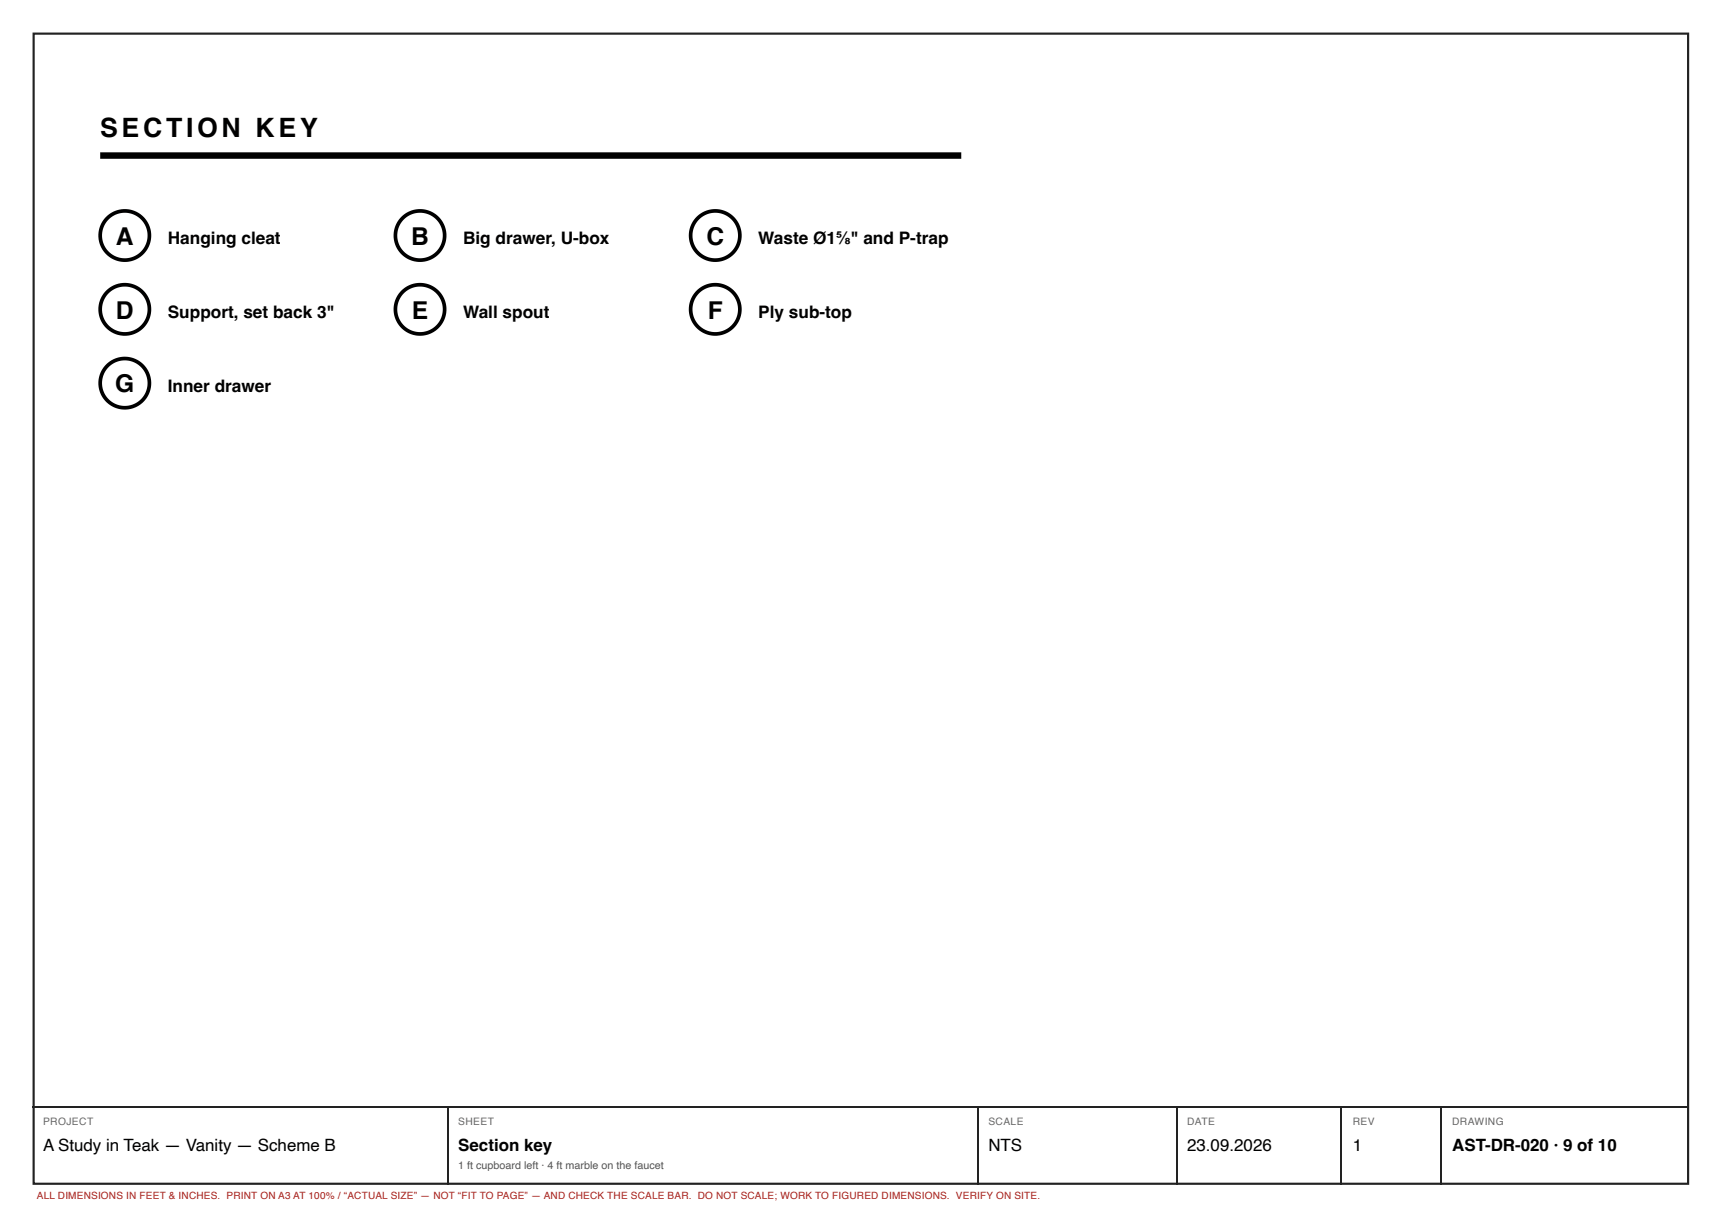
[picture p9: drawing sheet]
<svg xmlns="http://www.w3.org/2000/svg" width="420mm" height="297mm" viewBox="0 0 420 297" stroke-linecap="round" stroke-linejoin="round" font-family="sans-serif">
<defs><g id="words">
<text font-size="6.5" x="24.4" y="33.4">SECTION KEY</text>
<g font-size="6">
<text x="28.3" y="59.7">A</text>
<text x="100.3" y="59.7">B</text>
<text x="172.3" y="59.7">C</text>
<text x="28.3" y="77.7">D</text>
<text x="100.4" y="77.7">E</text>
<text x="172.6" y="77.7">F</text>
<text x="28.1" y="95.7">G</text>
</g>
<g font-size="4.2">
<text x="40.9" y="59.5">Hanging cleat</text>
<text x="112.9" y="59.5">Big drawer, U-box</text>
<text x="184.9" y="59.5">Waste Ø1⅝&quot; and P-trap</text>
<text x="40.9" y="77.5">Support, set back 3&quot;</text>
<text x="112.9" y="77.5">Wall spout</text>
<text x="184.9" y="77.5">Ply sub-top</text>
<text x="40.9" y="95.5">Inner drawer</text>
</g>
<g font-size="4.1">
<text x="10.5" y="280.7">A Study in Teak — Vanity — Scheme B</text>
<text x="111.8" y="280.7">Section key</text>
<text x="241" y="280.7">NTS</text>
<text x="289.5" y="280.7">23.09.2026</text>
<text x="329.9" y="280.7">1</text>
<text x="354.1" y="280.7">AST-DR-020 · 9 of 10</text>
</g>
<text font-size="2.6" fill="#555" x="111.8" y="285">1 ft cupboard left · 4 ft marble on the faucet</text>
<g font-size="2.5" fill="#666">
<text x="10.5" y="274.4">PROJECT</text>
<text x="111.8" y="274.4">SHEET</text>
<text x="241" y="274.4">SCALE</text>
<text x="289.5" y="274.4">DATE</text>
<text x="329.9" y="274.4">REV</text>
<text x="354.1" y="274.4">DRAWING</text>
</g>
<text font-size="2.4" fill="#a51d17" x="9" y="292.4">ALL DIMENSIONS IN FEET &amp; INCHES. PRINT ON A3 AT 100% / “ACTUAL SIZE” — NOT “FIT TO PAGE” — AND CHECK THE SCALE BAR. DO NOT SCALE; WORK TO FIGURED DIMENSIONS. VERIFY ON SITE.</text>
</g></defs>
<path d="M8.2 8.2h403.5v280.5h-403.5z" fill="none" stroke="#222" stroke-width=".53"/>
<path d="M24.4 37.9h210" fill="none" stroke="#000" stroke-width="1.6" stroke-linecap="butt"/>
<circle cx="30.4" cy="57.4" r="6" fill="#fff"/>
<circle cx="30.4" cy="57.4" r="6" fill="none" stroke="#000" stroke-width=".9" stroke-linecap="butt"/>
<circle cx="102.4" cy="57.4" r="6" fill="#fff"/>
<circle cx="102.4" cy="57.4" r="6" fill="none" stroke="#000" stroke-width=".9" stroke-linecap="butt"/>
<circle cx="174.4" cy="57.4" r="6" fill="#fff"/>
<circle cx="174.4" cy="57.4" r="6" fill="none" stroke="#000" stroke-width=".9" stroke-linecap="butt"/>
<circle cx="30.4" cy="75.4" r="6" fill="#fff"/>
<circle cx="30.4" cy="75.4" r="6" fill="none" stroke="#000" stroke-width=".9" stroke-linecap="butt"/>
<circle cx="102.4" cy="75.4" r="6" fill="#fff"/>
<circle cx="102.4" cy="75.4" r="6" fill="none" stroke="#000" stroke-width=".9" stroke-linecap="butt"/>
<circle cx="174.4" cy="75.4" r="6" fill="#fff"/>
<circle cx="174.4" cy="75.4" r="6" fill="none" stroke="#000" stroke-width=".9" stroke-linecap="butt"/>
<circle cx="30.4" cy="93.4" r="6" fill="#fff"/>
<circle cx="30.4" cy="93.4" r="6" fill="none" stroke="#000" stroke-width=".9" stroke-linecap="butt"/>
<path d="M7.9 270h404.1M109.1 270.1v18.8M238.5 270.1v18.8M286.9 270.1v18.8M327.2 270.1v18.8M351.5 270.1v18.8" fill="none" stroke="#222" stroke-width=".26"/>
<use href="#words"/>
</svg>
